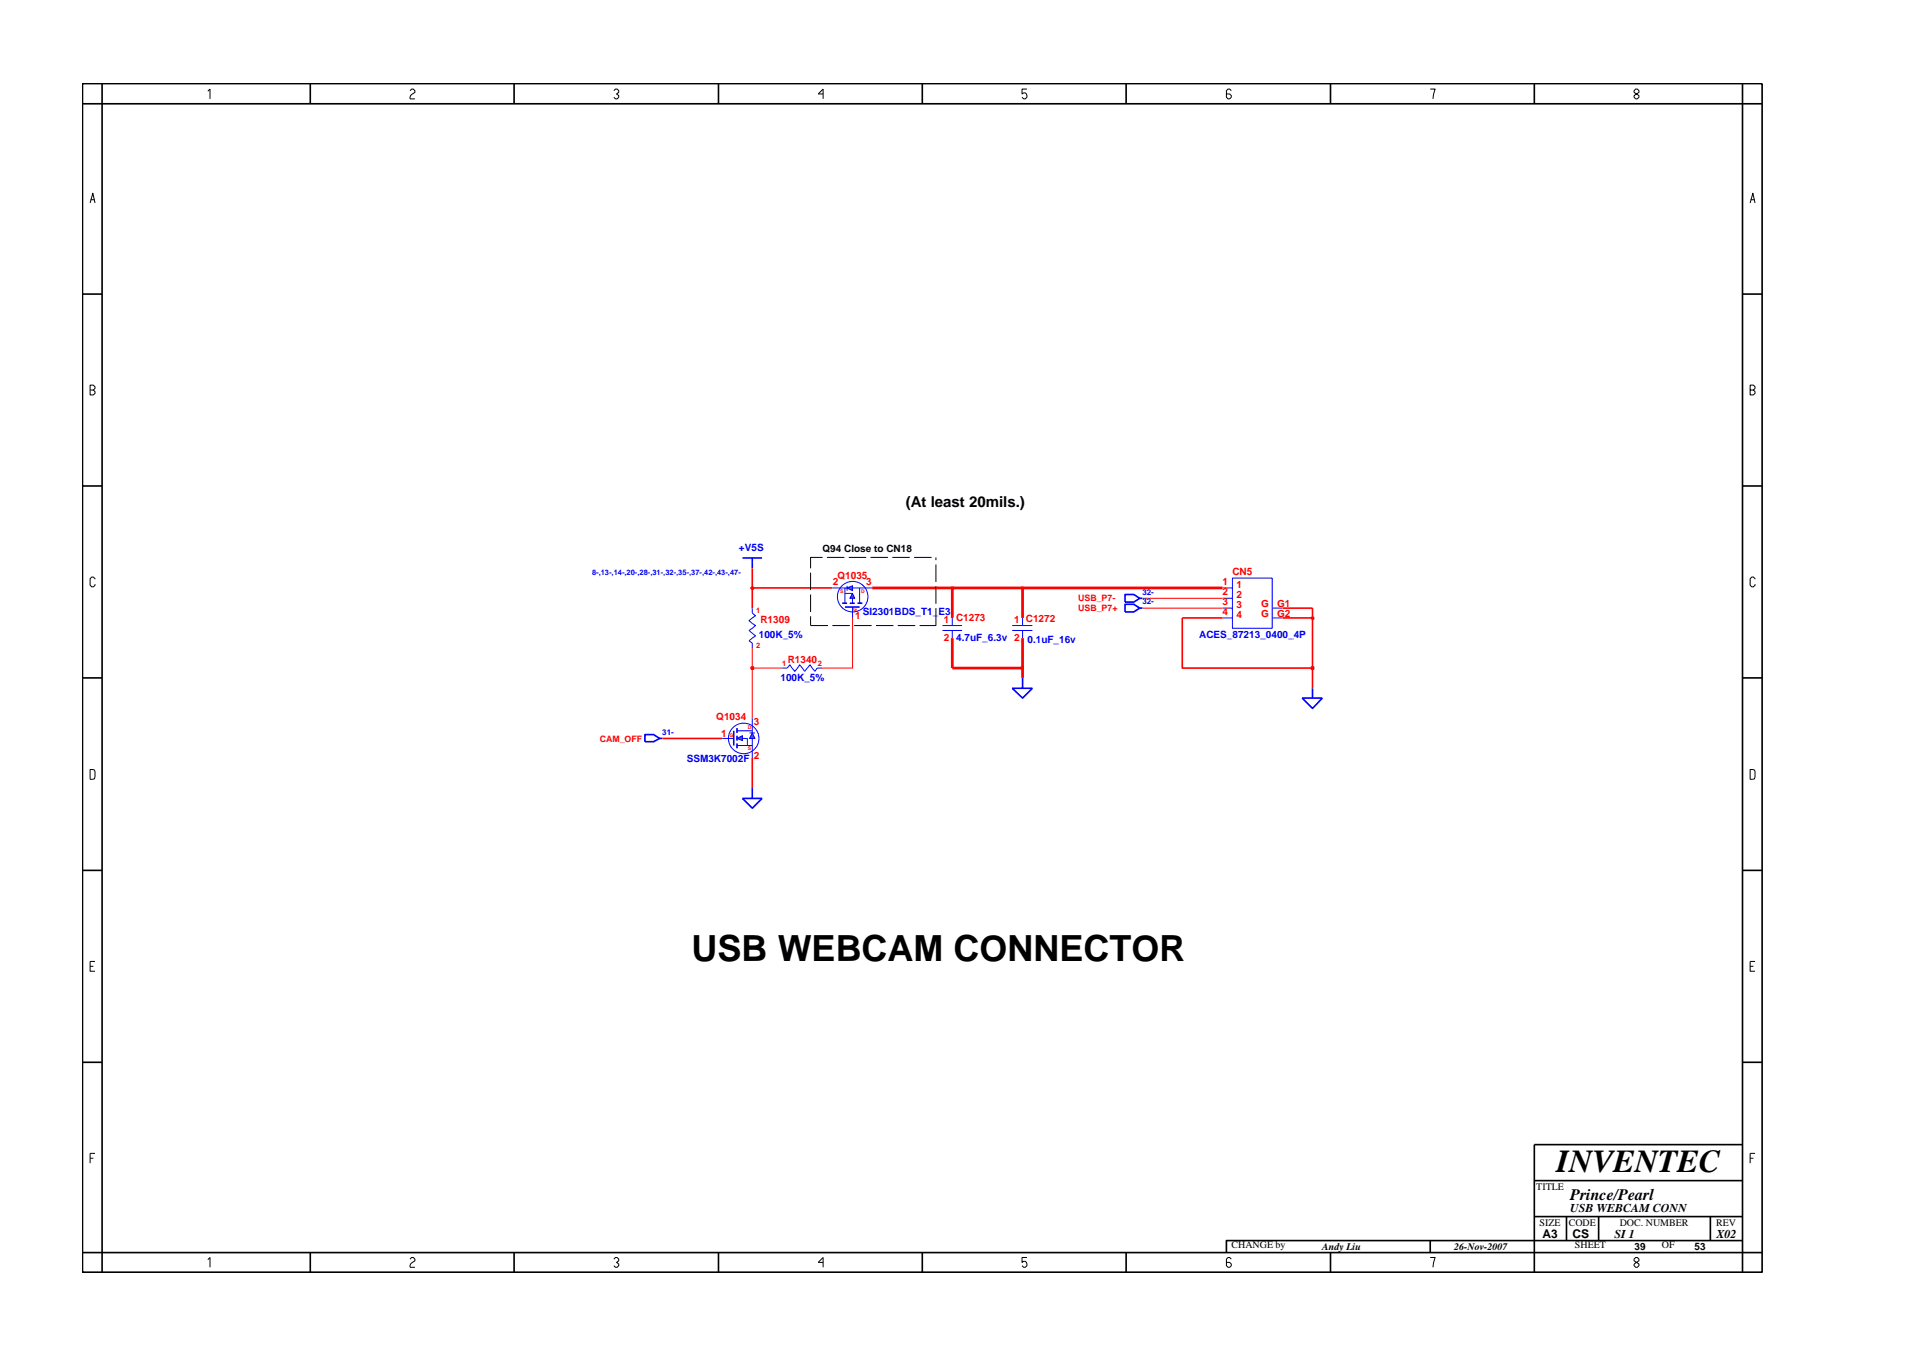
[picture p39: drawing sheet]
<svg xmlns="http://www.w3.org/2000/svg" width="297mm" height="210mm" viewBox="0 0 297 210" stroke-linecap="round" stroke-linejoin="round" font-family="sans-serif">
<defs><g id="words">
<text font-size="5.6" x="107.5" y="149.2">USB WEBCAM CONNECTOR</text>
<text font-size="5" x="241.8" y="182">INVENTEC</text>
<text font-size="2.5" x="244" y="186.3">Prince/Pearl</text>
<text font-size="2.3" x="140.7" y="78.8">(At least 20mils.)</text>
<g font-size="1.9">
<text x="244" y="188.2">USB WEBCAM CONN</text>
<text x="239.6" y="192.2">A3</text>
<text x="244.3" y="192.3">CS</text>
<text x="250.8" y="192.2">SI 1</text>
<text x="266.6" y="192.2">X02</text>
</g>
<g font-size="1.6" fill="#00f">
<text x="114.8" y="85.5">+V5S</text>
<text x="134" y="95.4">SI2301BDS_T1_E3</text>
<text x="117.9" y="99">100K_5%</text>
<text x="148.5" y="99.5">4.7uF_6.3v</text>
<text x="159.6" y="99.9">0.1uF_16v</text>
<text x="186.3" y="99.1">ACES_87213_0400_4P</text>
<text x="121.2" y="105.7">100K_5%</text>
<text x="106.7" y="118.4">SSM3K7002F</text>
</g>
<g font-size="1.6">
<text x="127.8" y="85.8">Q94 Close to CN18</text>
<text x="238.7" y="184.8">TITLE</text>
<text x="239.2" y="190.4">SIZE</text>
<text x="243.7" y="190.4">CODE</text>
<text x="251.6" y="190.4">DOC. NUMBER</text>
<text x="266.6" y="190.4">REV</text>
<text x="191.3" y="193.9">CHANGE by</text>
<text x="205.4" y="194.1">Andy Liu</text>
<text x="225.9" y="194.1">26-Nov-2007</text>
<text x="244.7" y="193.9">SHEET</text>
<text x="253.9" y="194.1">39</text>
<text x="258.2" y="193.9">OF</text>
<text x="263.3" y="194.1">53</text>
</g>
<g font-size="1.6" fill="#f00">
<text x="130.1" y="89.9">Q1035</text>
<text x="191.5" y="89.4">CN5</text>
<text x="129.4" y="90.9">2</text>
<text x="134.6" y="90.9">3</text>
<text x="189.9" y="94">3</text>
<text x="189.9" y="95.5">4</text>
<text x="189.9" y="90.9">1</text>
<text x="189.9" y="92.4">2</text>
<text x="192.1" y="96">4</text>
<text x="192.1" y="91.3">1</text>
<text x="192.1" y="92.9">2</text>
<text x="192.1" y="94.4">3</text>
<text x="195.9" y="94.2">G</text>
<text x="195.9" y="95.8">G</text>
<text x="198.4" y="94.3">G1</text>
<text x="198.4" y="95.8">G2</text>
<text x="118.1" y="96.8">R1309</text>
<text x="132.9" y="96.1">1</text>
<text x="146.7" y="96.8">1 C1273</text>
<text x="146.7" y="99.5">2</text>
<text x="157.6" y="96.8">1 C1272</text>
<text x="157.6" y="99.5">2</text>
<text x="122.4" y="103">R1340</text>
<text x="111.3" y="111.9">Q1034</text>
<text x="117.1" y="112.6">3</text>
<text x="112" y="114.4">1</text>
<text x="117.1" y="117.8">2</text>
</g>
<g font-size="1.4" fill="#f00">
<text x="167.5" y="93.3">USB_P7-</text>
<text x="167.5" y="94.9">USB_P7+</text>
<text x="93.2" y="115.2">CAM_OFF</text>
</g>
<g font-size="1.2" fill="#00f">
<text x="92" y="89.3">8-,13-,14-,20-,28-,31-,32-,35-,37-,42-,43-,47-</text>
<text x="177.5" y="92.3">32-</text>
<text x="177.5" y="93.8">32-</text>
<text x="102.9" y="114.1">31-</text>
</g>
<g font-size="1.2" fill="#f00">
<text x="117.5" y="95.1">1</text>
<text x="117.5" y="100.6">2</text>
<text x="121.5" y="103.4">1</text>
<text x="127.1" y="103.4">2</text>
</g>
<g font-size=".8" fill="#f00">
<text x="130.5" y="92">S</text>
<text x="132.5" y="94.8">G</text>
<text x="133.8" y="92">D</text>
<text x="116.2" y="113.3">D</text>
<text x="113.3" y="114.5">G</text>
<text x="116.2" y="116.5">S</text>
</g>
</g></defs>
<path d="M174.8 93.8h1.3l1 .6-1 .6h-1.3zM174.8 92.3h1.3l1 .6-1 .6h-1.3zM177.1 94.4h.4M177.1 92.9h.4M114 113.5v2.3" fill="none" stroke="#00f" stroke-width=".25"/>
<path d="M157.3 97.9h3.1M157.3 97.1h3.1M158.9 96v1.1M158.9 97.9v1.2M112.2 114.7h1.8" fill="none" stroke="#00f" stroke-width=".16"/>
<path d="M116.9 113.8l.4 .9h-.9z" fill="#3c3cc8"/>
<path d="M116.4 113.8h.9M116.9 113.8l.4 .9h-.9z" fill="none" stroke="#00f" stroke-width=".16"/>
<path d="M114.5 114.7l.8-.5v.8z" fill="#3c3cc8"/>
<g fill="none" stroke="#00f" stroke-width=".16">
<path d="M132.4 94.3v1.7M189.9 92.9h1.6M189.9 96h1.6M189.9 91.3h1.6M189.9 94.4h1.6M191.5 89.8h6.1v7.8h-6.1zM197.6 96h1.6M197.6 94.4h1.6M114.5 114.7l.8-.5v.8zM114.5 115.8h2.4M114.5 113.5h2.4M115.3 114.7h.8v1.1"/>
<path d="M116.9 111.5v2.3M116.9 114.7v3"/>
<circle cx="115.5" cy="114.7" r="2.37"/>
</g>
<path d="M115.3 86.6h3.1M116.9 86.6v1.7M131.3 94.3h2.2M114.5 113.1v.7M114.5 114.2v.8M114.5 115.4v.8M157.3 106.9h3.1l-1.5 1.5zM158.9 105.3v1.6" fill="none" stroke="#00f" stroke-width=".25"/>
<path d="M131.6 91.3l.8-.3v.7z" fill="#3c3cc8"/>
<path d="M131.6 91.3l.8-.3v.7zM131.6 91v.7" fill="none" stroke="#00f" stroke-width=".16"/>
<path d="M132.4 92.1l.4 .8h-.8z" fill="#3c3cc8"/>
<g fill="none" stroke="#00f" stroke-width=".16">
<path d="M116.9 94.4v.8l.5 .4-1 .8 1 .7-1 .8 1 .8-1 .8 .5 .4v.7M129.3 91.3h2.3M131.3 91.3v2.4M131.3 92.1h1.1M132.4 92.1l.4 .8h-.8zM132.4 91.3h3.1M132.4 92.9v.8M133.5 91.3v2.4M146.4 97.1h3.1M146.4 97.9h3.1M147.9 96v1.1M147.9 97.9v1.2"/>
<path d="M121.5 103.7h.8l.4-.5 .8 1.1 .7-1.1 .8 1.1 .8-1.1 .8 1.1 .3-.6h.8"/>
<circle cx="132.5" cy="92.7" r="2.37"/>
</g>
<path d="M130.8 93.7h.8M132 93.7h.8M133.2 93.7h.8M100.2 114.1h1.3l1 .6-1 .5h-1.3zM102.5 114.7h.4M202.3 108.4h3.1l-1.5 1.6zM203.9 106.9v1.5M115.3 124h3.1l-1.5 1.5zM116.9 122.4v1.6" fill="none" stroke="#00f" stroke-width=".25"/>
<path d="M102.9 114.7h9.3M116.9 117.7v4.7M203.9 103.7v3.2" fill="none" stroke="#f00" stroke-width=".25"/>
<path d="M116.9 103.7v7.8" fill="none" stroke="#f00" stroke-width=".16"/>
<path d="M158.9 103.7v1.6" fill="none" stroke="#f00" stroke-width=".42"/>
<path d="M116.7 103.6h.3v.3h-.3z" fill="#8e2323"/>
<path d="M116.7 103.6h.3v.3h-.3z" fill="none" stroke="#f00" stroke-width=".25"/>
<path d="M132.4 96v7.7h-4.7M116.9 100.6v3.1h4.6" fill="none" stroke="#f00" stroke-width=".16"/>
<path d="M147.9 99.1v4.6h11" fill="none" stroke="#f00" stroke-width=".42"/>
<path d="M158.7 103.6h.2v.3h-.2z" fill="#8e2323"/>
<path d="M183.7 96v7.7h20.2M158.7 103.6h.2v.3h-.2z" fill="none" stroke="#f00" stroke-width=".25"/>
<path d="M158.9 99.1v4.6" fill="none" stroke="#f00" stroke-width=".42"/>
<path d="M203.7 103.6h.4v.3h-.4z" fill="#8e2323"/>
<path d="M183.7 96h6.2M199.2 96h4.7v7.7M203.7 103.6h.4v.3h-.4z" fill="none" stroke="#f00" stroke-width=".25"/>
<path d="M147.9 91.3v4.7M158.9 91.3v4.7" fill="none" stroke="#f00" stroke-width=".42"/>
<path d="M203.7 95.9h.4v.2h-.4z" fill="#8e2323"/>
<path d="M116.9 91.3v3.1M199.2 94.4h4.7v1.6M203.7 95.9h.4v.2h-.4z" fill="none" stroke="#f00" stroke-width=".25"/>
<path d="M177.5 92.9h12.4M177.5 94.4h12.4" fill="none" stroke="#f00" stroke-width=".16"/>
<path d="M116.7 91.2h.3v.3h-.3z" fill="#8e2323"/>
<path d="M116.7 91.2h.3v.3h-.3zM116.9 88.3v3h12.4" fill="none" stroke="#f00" stroke-width=".25"/>
<path d="M135.5 91.3h12.4" fill="none" stroke="#f00" stroke-width=".42"/>
<path d="M147.8 91.2h.3v.3h-.3z" fill="#8e2323"/>
<path d="M147.8 91.2h.3v.3h-.3z" fill="none" stroke="#f00" stroke-width=".25"/>
<path d="M147.9 91.3h11" fill="none" stroke="#f00" stroke-width=".42"/>
<path d="M158.7 91.2h.2v.3h-.2z" fill="#8e2323"/>
<path d="M158.7 91.2h.2v.3h-.2z" fill="none" stroke="#f00" stroke-width=".25"/>
<path d="M158.9 91.3h31" fill="none" stroke="#f00" stroke-width=".42"/>
<g fill="none" stroke="#000" stroke-width=".25">
<path d="M12.8 13h261v184.6h-261zM15.9 13v184.6M48.2 13v3.1M79.9 13v3.1M111.6 13v3.1M143.3 13v3.1M174.9 13v3.1M206.7 13v3.1M238.4 13v3.1M270.7 13v184.6M273.8 16.1h-261M12.8 45.7h3.1"/>
<path d="M270.7 45.7h3.1M12.8 75.5h3.1M270.7 75.5h3.1M12.8 105.3h3.1M270.7 105.3h3.1M12.8 135.2h3.1M270.7 135.2h3.1M12.8 165h3.1M270.7 177.7h-32.3v19.9M270.7 165h3.1M48.2 194.5v3.1M79.9 194.5v3.1"/>
<path d="M111.6 194.5v3.1M143.3 194.5v3.1M174.9 194.5v3.1M206.7 194.5v3.1M222.2 192.6v1.9M238.4 183.3h32.3M238.4 188.9h32.3M243.4 188.9v3.7M248.4 188.9v3.7M265.7 188.9v3.7M270.7 192.6h-80.2v1.9M273.8 194.5h-261"/>
</g>
<g fill="none" stroke="#000" stroke-width=".16">
<path d="M32.3 14.2l.3-.4v1.6M63.7 14.1l.3-.3h.2l.3 .3v.2l-.7 .5-.1 .6h.8M95.4 14.1l.2-.3h.3l.2 .3v.2l-.3 .3 .3 .2v.3l-.2 .3h-.3l-.2-.3M127.9 14.6h-.8l.8-.8v1.6M159.5 13.8h-.7v.8l.2-.2a.5 .5 0 0 1 .5 .7l-.2 .3h-.3l-.2-.3M191.3 14.1l-.3-.3h-.2l-.3 .3v1l.3 .3h.2l.3-.3v-.3l-.3-.2h-.5M222.2 13.8h.8l-.4 1.6M254.1 13.8l-.2 .3v.2l.7 .5v.3l-.2 .3h-.3l-.2-.3v-.3l.7-.5v-.2l-.2-.3zM14 31.5l.4-1.5 .4 1.5M14.1 31h.6M271.9 31.5l.4-1.5 .4 1.5M272 31h.6"/>
<path d="M14 59.8h.5l.3 .3v.2l-.3 .3 .3 .2v.3l-.3 .2h-.5zM14 60.6h.5M271.9 60.6h.5l.3-.3v-.2l-.3-.3h-.5v1.5h.5l.3-.2v-.3l-.3-.2M14.8 89.9l-.3-.3h-.2l-.3 .3v1l.3 .2h.2l.3-.2v-.2M125.9 95.7v1.4h2.7M125.9 88.9v2.7M125.9 92.3v2.7M127.8 86.6h-1.9v1.7M128.5 86.6h2.7M129.3 97.1h2.7M131.9 86.6h2.7M132.7 97.1h2.7"/>
<path d="M135.2 86.6h2.8M136.1 97.1h2.7M138.6 86.6h2.7M139.5 97.1h2.7M142 86.6h2.7M145.4 94.4v2.7h-2.5M145.4 86.6v.4M145.4 87.7v2.7M145.4 91v2.8M272.7 89.9l-.3-.3h-.3l-.2 .3v1l.2 .2h.3l.3-.2v-.2M14 119.5l.7 .1 .1 .2-.1 1.1-.7 .1zM271.9 119.5l.7 .1 .1 .2-.1 1.1-.7 .1z"/>
<path d="M14 150.1h.5M14.8 149.3h-.8v1.5h.8M271.9 150.1h.5M272.7 149.3h-.8v1.5h.8M14 179.9h.5M14.8 179.1h-.8v1.5M271.9 179.9h.5M272.7 179.1h-.8v1.5M32.3 195.6l.3-.3v1.5M63.7 195.5l.3-.2h.2l.3 .2v.3l-.7 .5-.1 .2v.3h.8M95.4 195.5l.2-.2h.3l.2 .2v.3l-.3 .2 .3 .3v.2l-.2 .3h-.3l-.2-.3M127.9 196h-.8l.8-.7v1.5"/>
<path d="M159.5 195.3h-.7v.7l.2-.1a.5 .5 0 0 1 .5 .6l-.2 .3h-.3l-.2-.3M191.3 195.5l-.3-.2h-.2l-.3 .2v1l.3 .3h.2l.3-.3v-.2l-.3-.3h-.5M222.2 195.3h.8l-.4 1.5M253.9 195.5l.2-.2h.3l.2 .2v.3l-.7 .5v.2l.2 .3h.3l.2-.3v-.2l-.7-.5z"/>
</g>
<use href="#words"/>
</svg>
